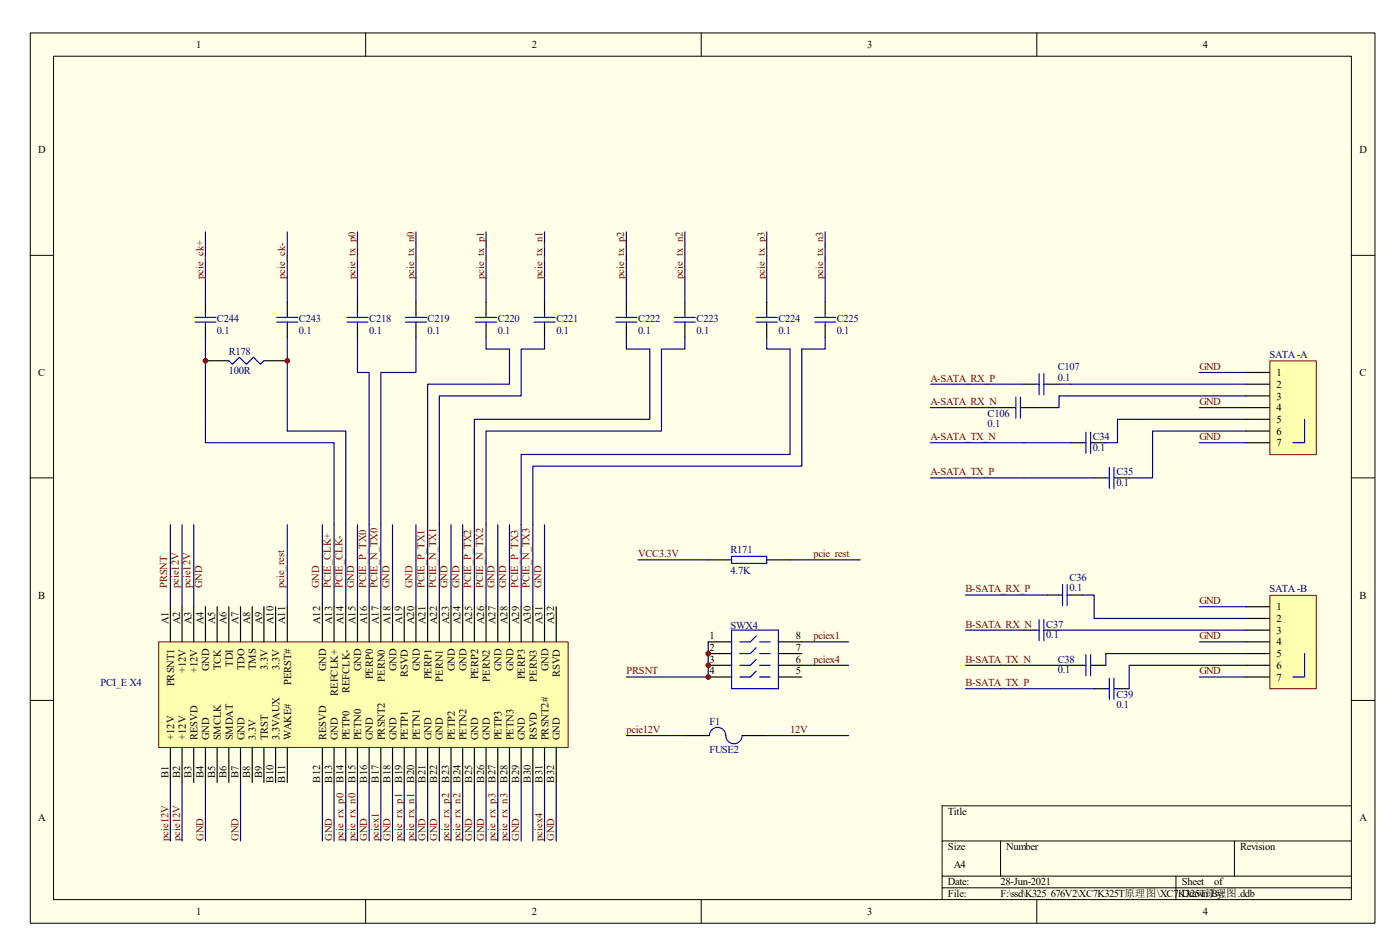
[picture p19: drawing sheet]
<svg xmlns="http://www.w3.org/2000/svg" width="166mm" height="112mm" viewBox="0 0 166 112" stroke-linecap="round" stroke-linejoin="round" font-family="sans-serif">
<defs><g id="words">
<g font-size="1.3">
<text x="23.2" y="5.7">1</text>
<text x="62.9" y="5.7">2</text>
<text x="102.6" y="5.7">3</text>
<text x="142.4" y="5.7">4</text>
<text x="4.5" y="18.1">D</text>
<text x="160.9" y="18.1">D</text>
<text x="4.5" y="44.5">C</text>
<text x="151.1" y="44.5">1</text>
<text x="151.1" y="45.8">2</text>
<text x="151.1" y="47.2">3</text>
<text x="160.9" y="44.5">C</text>
<text x="151.1" y="48.6">4</text>
<text x="151.1" y="50">5</text>
<text x="151.1" y="51.4">6</text>
<text x="151.1" y="52.7">7</text>
<text x="4.5" y="70.8">B</text>
<text x="160.9" y="70.8">B</text>
<text x="19.9" y="73.8" transform="rotate(-90 19.9 73.8)">A1</text>
<text x="21.3" y="73.8" transform="rotate(-90 21.3 73.8)">A2</text>
<text x="22.7" y="73.8" transform="rotate(-90 22.7 73.8)">A3</text>
<text x="24.1" y="73.8" transform="rotate(-90 24.1 73.8)">A4</text>
<text x="25.5" y="73.8" transform="rotate(-90 25.5 73.8)">A5</text>
<text x="26.8" y="73.8" transform="rotate(-90 26.8 73.8)">A6</text>
<text x="28.2" y="73.8" transform="rotate(-90 28.2 73.8)">A7</text>
<text x="29.6" y="73.8" transform="rotate(-90 29.6 73.8)">A8</text>
<text x="31" y="73.8" transform="rotate(-90 31 73.8)">A9</text>
<text x="32.4" y="73.8" transform="rotate(-90 32.4 73.8)">A10</text>
<text x="33.8" y="73.8" transform="rotate(-90 33.8 73.8)">A11</text>
<text x="37.9" y="73.8" transform="rotate(-90 37.9 73.8)">A12</text>
<text x="39.3" y="73.8" transform="rotate(-90 39.3 73.8)">A13</text>
<text x="40.7" y="73.8" transform="rotate(-90 40.7 73.8)">A14</text>
<text x="42.1" y="73.8" transform="rotate(-90 42.1 73.8)">A15</text>
<text x="43.5" y="73.8" transform="rotate(-90 43.5 73.8)">A16</text>
<text x="44.9" y="73.8" transform="rotate(-90 44.9 73.8)">A17</text>
<text x="46.2" y="73.8" transform="rotate(-90 46.2 73.8)">A18</text>
<text x="47.6" y="73.8" transform="rotate(-90 47.6 73.8)">A19</text>
<text x="49" y="73.8" transform="rotate(-90 49 73.8)">A20</text>
<text x="50.4" y="73.8" transform="rotate(-90 50.4 73.8)">A21</text>
<text x="51.8" y="73.8" transform="rotate(-90 51.8 73.8)">A22</text>
<text x="53.2" y="73.8" transform="rotate(-90 53.2 73.8)">A23</text>
<text x="54.5" y="73.8" transform="rotate(-90 54.5 73.8)">A24</text>
<text x="55.9" y="73.8" transform="rotate(-90 55.9 73.8)">A25</text>
<text x="57.3" y="73.8" transform="rotate(-90 57.3 73.8)">A26</text>
<text x="58.7" y="73.8" transform="rotate(-90 58.7 73.8)">A27</text>
<text x="60.1" y="73.8" transform="rotate(-90 60.1 73.8)">A28</text>
<text x="61.5" y="73.8" transform="rotate(-90 61.5 73.8)">A29</text>
<text x="62.9" y="73.8" transform="rotate(-90 62.9 73.8)">A30</text>
<text x="64.2" y="73.8" transform="rotate(-90 64.2 73.8)">A31</text>
<text x="65.6" y="73.8" transform="rotate(-90 65.6 73.8)">A32</text>
<text x="84" y="75.6">1</text>
<text x="84" y="77">2</text>
<text x="94.2" y="77">7</text>
<text x="94.2" y="75.6">8</text>
<text x="151.1" y="72.2">1</text>
<text x="151.1" y="73.5">2</text>
<text x="151.1" y="74.9">3</text>
<text x="151.1" y="76.3">4</text>
<text x="151.1" y="77.7">5</text>
<text x="20.6" y="81.2" transform="rotate(-90 20.6 81.2)">PRSNT1</text>
<text x="22" y="79.6" transform="rotate(-90 22 79.6)">+12V</text>
<text x="23.4" y="79.6" transform="rotate(-90 23.4 79.6)">+12V</text>
<text x="24.8" y="79.4" transform="rotate(-90 24.8 79.4)">GND</text>
<text x="26.1" y="79.2" transform="rotate(-90 26.1 79.2)">TCK</text>
<text x="27.5" y="78.8" transform="rotate(-90 27.5 78.8)">TDI</text>
<text x="28.9" y="79.2" transform="rotate(-90 28.9 79.2)">TDO</text>
<text x="30.3" y="79.2" transform="rotate(-90 30.3 79.2)">TMS</text>
<text x="31.7" y="79.2" transform="rotate(-90 31.7 79.2)">3.3V</text>
<text x="33.1" y="79.2" transform="rotate(-90 33.1 79.2)">3.3V</text>
<text x="34.4" y="81" transform="rotate(-90 34.4 81)">PERST#</text>
<text x="38.6" y="79.4" transform="rotate(-90 38.6 79.4)">GND</text>
<text x="40" y="82.3" transform="rotate(-90 40 82.3)">REFCLK+</text>
<text x="41.4" y="82" transform="rotate(-90 41.4 82)">REFCLK-</text>
<text x="42.7" y="79.4" transform="rotate(-90 42.7 79.4)">GND</text>
<text x="44.1" y="80.4" transform="rotate(-90 44.1 80.4)">PERP0</text>
<text x="45.5" y="80.6" transform="rotate(-90 45.5 80.6)">PERN0</text>
<text x="46.9" y="79.4" transform="rotate(-90 46.9 79.4)">GND</text>
<text x="48.3" y="80.1" transform="rotate(-90 48.3 80.1)">RSVD</text>
<text x="49.7" y="79.4" transform="rotate(-90 49.7 79.4)">GND</text>
<text x="51.1" y="80.4" transform="rotate(-90 51.1 80.4)">PERP1</text>
<text x="52.4" y="80.6" transform="rotate(-90 52.4 80.6)">PERN1</text>
<text x="53.8" y="79.4" transform="rotate(-90 53.8 79.4)">GND</text>
<text x="55.2" y="79.4" transform="rotate(-90 55.2 79.4)">GND</text>
<text x="56.6" y="80.4" transform="rotate(-90 56.6 80.4)">PERP2</text>
<text x="58" y="80.6" transform="rotate(-90 58 80.6)">PERN2</text>
<text x="59.4" y="79.4" transform="rotate(-90 59.4 79.4)">GND</text>
<text x="60.8" y="79.4" transform="rotate(-90 60.8 79.4)">GND</text>
<text x="62.1" y="80.4" transform="rotate(-90 62.1 80.4)">PERP3</text>
<text x="63.5" y="80.6" transform="rotate(-90 63.5 80.6)">PERN3</text>
<text x="64.9" y="79.4" transform="rotate(-90 64.9 79.4)">GND</text>
<text x="66.3" y="80.1" transform="rotate(-90 66.3 80.1)">RSVD</text>
<text x="84" y="78.4">3</text>
<text x="84" y="79.8">4</text>
<text x="94.2" y="79.8">5</text>
<text x="94.2" y="78.4">6</text>
<text x="151.1" y="79.1">6</text>
<text x="151.1" y="80.5">7</text>
<text x="20.6" y="87.5" transform="rotate(-90 20.6 87.5)">+12V</text>
<text x="22" y="87.5" transform="rotate(-90 22 87.5)">+12V</text>
<text x="23.4" y="87.5" transform="rotate(-90 23.4 87.5)">RESVD</text>
<text x="24.8" y="87.5" transform="rotate(-90 24.8 87.5)">GND</text>
<text x="26.1" y="87.5" transform="rotate(-90 26.1 87.5)">SMCLK</text>
<text x="27.5" y="87.5" transform="rotate(-90 27.5 87.5)">SMDAT</text>
<text x="28.9" y="87.5" transform="rotate(-90 28.9 87.5)">GND</text>
<text x="30.3" y="87.5" transform="rotate(-90 30.3 87.5)">3.3V</text>
<text x="31.7" y="87.5" transform="rotate(-90 31.7 87.5)">TRST</text>
<text x="33.1" y="87.5" transform="rotate(-90 33.1 87.5)">3.3VAUX</text>
<text x="34.4" y="87.5" transform="rotate(-90 34.4 87.5)">WAKE#</text>
<text x="38.6" y="87.5" transform="rotate(-90 38.6 87.5)">RESVD</text>
<text x="40" y="87.5" transform="rotate(-90 40 87.5)">GND</text>
<text x="41.4" y="87.5" transform="rotate(-90 41.4 87.5)">PETP0</text>
<text x="42.7" y="87.5" transform="rotate(-90 42.7 87.5)">PETN0</text>
<text x="44.1" y="87.5" transform="rotate(-90 44.1 87.5)">GND</text>
<text x="45.5" y="87.5" transform="rotate(-90 45.5 87.5)">PRSNT2</text>
<text x="46.9" y="87.5" transform="rotate(-90 46.9 87.5)">GND</text>
<text x="48.3" y="87.5" transform="rotate(-90 48.3 87.5)">PETP1</text>
<text x="49.7" y="87.5" transform="rotate(-90 49.7 87.5)">PETN1</text>
<text x="51.1" y="87.5" transform="rotate(-90 51.1 87.5)">GND</text>
<text x="52.4" y="87.5" transform="rotate(-90 52.4 87.5)">GND</text>
<text x="53.8" y="87.5" transform="rotate(-90 53.8 87.5)">PETP2</text>
<text x="55.2" y="87.5" transform="rotate(-90 55.2 87.5)">PETN2</text>
<text x="56.6" y="87.5" transform="rotate(-90 56.6 87.5)">GND</text>
<text x="58" y="87.5" transform="rotate(-90 58 87.5)">GND</text>
<text x="59.4" y="87.5" transform="rotate(-90 59.4 87.5)">PETP3</text>
<text x="60.8" y="87.5" transform="rotate(-90 60.8 87.5)">PETN3</text>
<text x="62.1" y="87.5" transform="rotate(-90 62.1 87.5)">GND</text>
<text x="63.5" y="87.5" transform="rotate(-90 63.5 87.5)">RSVD</text>
<text x="64.9" y="87.5" transform="rotate(-90 64.9 87.5)">PRSNT2#</text>
<text x="66.3" y="87.5" transform="rotate(-90 66.3 87.5)">GND</text>
<text x="19.9" y="92" transform="rotate(-90 19.9 92)">B1</text>
<text x="21.3" y="92" transform="rotate(-90 21.3 92)">B2</text>
<text x="22.7" y="92" transform="rotate(-90 22.7 92)">B3</text>
<text x="24.1" y="92" transform="rotate(-90 24.1 92)">B4</text>
<text x="25.5" y="92" transform="rotate(-90 25.5 92)">B5</text>
<text x="26.8" y="92" transform="rotate(-90 26.8 92)">B6</text>
<text x="28.2" y="92" transform="rotate(-90 28.2 92)">B7</text>
<text x="29.6" y="92" transform="rotate(-90 29.6 92)">B8</text>
<text x="31" y="92" transform="rotate(-90 31 92)">B9</text>
<text x="32.4" y="92.5" transform="rotate(-90 32.4 92.5)">B10</text>
<text x="33.8" y="92.5" transform="rotate(-90 33.8 92.5)">B11</text>
<text x="37.9" y="92.5" transform="rotate(-90 37.9 92.5)">B12</text>
<text x="39.3" y="92.5" transform="rotate(-90 39.3 92.5)">B13</text>
<text x="40.7" y="92.5" transform="rotate(-90 40.7 92.5)">B14</text>
<text x="42.1" y="92.5" transform="rotate(-90 42.1 92.5)">B15</text>
<text x="43.5" y="92.5" transform="rotate(-90 43.5 92.5)">B16</text>
<text x="44.9" y="92.5" transform="rotate(-90 44.9 92.5)">B17</text>
<text x="46.2" y="92.5" transform="rotate(-90 46.2 92.5)">B18</text>
<text x="47.6" y="92.5" transform="rotate(-90 47.6 92.5)">B19</text>
<text x="49" y="92.5" transform="rotate(-90 49 92.5)">B20</text>
<text x="50.4" y="92.5" transform="rotate(-90 50.4 92.5)">B21</text>
<text x="51.8" y="92.5" transform="rotate(-90 51.8 92.5)">B22</text>
<text x="53.2" y="92.5" transform="rotate(-90 53.2 92.5)">B23</text>
<text x="54.5" y="92.5" transform="rotate(-90 54.5 92.5)">B24</text>
<text x="55.9" y="92.5" transform="rotate(-90 55.9 92.5)">B25</text>
<text x="57.3" y="92.5" transform="rotate(-90 57.3 92.5)">B26</text>
<text x="58.7" y="92.5" transform="rotate(-90 58.7 92.5)">B27</text>
<text x="60.1" y="92.5" transform="rotate(-90 60.1 92.5)">B28</text>
<text x="61.5" y="92.5" transform="rotate(-90 61.5 92.5)">B29</text>
<text x="62.9" y="92.5" transform="rotate(-90 62.9 92.5)">B30</text>
<text x="64.2" y="92.5" transform="rotate(-90 64.2 92.5)">B31</text>
<text x="65.6" y="92.5" transform="rotate(-90 65.6 92.5)">B32</text>
<text x="4.5" y="97.1">A</text>
<text x="112.2" y="96.4">Title</text>
<text x="112.2" y="100.5">Size</text>
<text x="119.1" y="100.5">Number</text>
<text x="146.8" y="100.5">Revision</text>
<text x="160.9" y="97.1">A</text>
<text x="112.2" y="104.7">Date:</text>
<text x="112.2" y="106.1">File:</text>
<text x="112.9" y="102.6">A4</text>
<text x="118.4" y="104.7">28-Jun-2021</text>
<text x="118.4" y="106.1">F:\ssd\K325_676V2\XC7K325T原理图\XC7</text>
<text x="139.5" y="106.1">KD3r2a5wn By:</text>
<text x="139.9" y="104.7">Sheet</text>
<text x="142" y="106.1">T原理图.ddb</text>
<text x="143.7" y="104.7">of</text>
<text x="23.2" y="108.2">1</text>
<text x="62.9" y="108.2">2</text>
<text x="102.6" y="108.2">3</text>
<text x="142.4" y="108.2">4</text>
</g>
<g font-size="1.3" fill="#800000">
<text x="24.1" y="33" transform="rotate(-90 24.1 33)">pcie_ck+</text>
<text x="33.8" y="33" transform="rotate(-90 33.8 33)">pcie_ck-</text>
<text x="42.1" y="33" transform="rotate(-90 42.1 33)">pcie_tx_p0</text>
<text x="49" y="33" transform="rotate(-90 49 33)">pcie_tx_n0</text>
<text x="57.3" y="33" transform="rotate(-90 57.3 33)">pcie_tx_p1</text>
<text x="64.2" y="33" transform="rotate(-90 64.2 33)">pcie_tx_n1</text>
<text x="73.9" y="33" transform="rotate(-90 73.9 33)">pcie_tx_p2</text>
<text x="80.8" y="33" transform="rotate(-90 80.8 33)">pcie_tx_n2</text>
<text x="90.5" y="33" transform="rotate(-90 90.5 33)">pcie_tx_p3</text>
<text x="97.4" y="33" transform="rotate(-90 97.4 33)">pcie_tx_n3</text>
<text x="110.1" y="45.1">A-SATA_RX_P</text>
<text x="110.1" y="47.9">A-SATA_RX_N</text>
<text x="142" y="43.8">GND</text>
<text x="142" y="47.9">GND</text>
<text x="110.1" y="52.1">A-SATA_TX_N</text>
<text x="142" y="52.1">GND</text>
<text x="110.1" y="56.2">A-SATA_TX_P</text>
<text x="75.6" y="65.9">VCC3.3V</text>
<text x="96.3" y="65.9">pcie_rest</text>
<text x="19.8" y="69.6" transform="rotate(-90 19.8 69.6)">PRSNT</text>
<text x="21.2" y="69.6" transform="rotate(-90 21.2 69.6)">pcie12V</text>
<text x="22.6" y="69.6" transform="rotate(-90 22.6 69.6)">pcie12V</text>
<text x="23.9" y="69.6" transform="rotate(-90 23.9 69.6)">GND</text>
<text x="33.6" y="69.6" transform="rotate(-90 33.6 69.6)">pcie_rest</text>
<text x="37.8" y="69.6" transform="rotate(-90 37.8 69.6)">GND</text>
<text x="39.1" y="69.6" transform="rotate(-90 39.1 69.6)">PCIE_CLK+</text>
<text x="40.5" y="69.6" transform="rotate(-90 40.5 69.6)">PCIE_CLK-</text>
<text x="41.9" y="69.6" transform="rotate(-90 41.9 69.6)">GND</text>
<text x="43.3" y="69.6" transform="rotate(-90 43.3 69.6)">PCIE_P_TX0</text>
<text x="44.7" y="69.6" transform="rotate(-90 44.7 69.6)">PCIE_N_TX0</text>
<text x="46.1" y="69.6" transform="rotate(-90 46.1 69.6)">GND</text>
<text x="48.8" y="69.6" transform="rotate(-90 48.8 69.6)">GND</text>
<text x="50.2" y="69.6" transform="rotate(-90 50.2 69.6)">PCIE_P_TX1</text>
<text x="51.6" y="69.6" transform="rotate(-90 51.6 69.6)">PCIE_N_TX1</text>
<text x="53" y="69.6" transform="rotate(-90 53 69.6)">GND</text>
<text x="54.4" y="69.6" transform="rotate(-90 54.4 69.6)">GND</text>
<text x="55.8" y="69.6" transform="rotate(-90 55.8 69.6)">PCIE_P_TX2</text>
<text x="57.2" y="69.6" transform="rotate(-90 57.2 69.6)">PCIE_N_TX2</text>
<text x="58.5" y="69.6" transform="rotate(-90 58.5 69.6)">GND</text>
<text x="59.9" y="69.6" transform="rotate(-90 59.9 69.6)">GND</text>
<text x="61.3" y="69.6" transform="rotate(-90 61.3 69.6)">PCIE_P_TX3</text>
<text x="62.7" y="69.6" transform="rotate(-90 62.7 69.6)">PCIE_N_TX3</text>
<text x="64.1" y="69.6" transform="rotate(-90 64.1 69.6)">GND</text>
<text x="114.3" y="70.1">B-SATA_RX_P</text>
<text x="142" y="71.5">GND</text>
<text x="96.3" y="75.6">pciex1</text>
<text x="114.3" y="74.3">B-SATA_RX_N</text>
<text x="142" y="75.6">GND</text>
<text x="74.2" y="79.8">PRSNT</text>
<text x="96.3" y="78.4">pciex4</text>
<text x="114.3" y="78.4">B-SATA_TX_N</text>
<text x="114.3" y="81.2">B-SATA_TX_P</text>
<text x="142" y="79.8">GND</text>
<text x="74.2" y="86.7">pcie12V</text>
<text x="93.5" y="86.7">12V</text>
<text x="19.9" y="99.4" transform="rotate(-90 19.9 99.4)">pcie12V</text>
<text x="21.3" y="99.4" transform="rotate(-90 21.3 99.4)">pcie12V</text>
<text x="24.1" y="99.4" transform="rotate(-90 24.1 99.4)">GND</text>
<text x="28.2" y="99.4" transform="rotate(-90 28.2 99.4)">GND</text>
<text x="39.3" y="99.4" transform="rotate(-90 39.3 99.4)">GND</text>
<text x="40.7" y="99.4" transform="rotate(-90 40.7 99.4)">pcie_rx_p0</text>
<text x="42.1" y="99.4" transform="rotate(-90 42.1 99.4)">pcie_rx_n0</text>
<text x="43.5" y="99.4" transform="rotate(-90 43.5 99.4)">GND</text>
<text x="44.9" y="99.4" transform="rotate(-90 44.9 99.4)">pciex1</text>
<text x="46.2" y="99.4" transform="rotate(-90 46.2 99.4)">GND</text>
<text x="47.6" y="99.4" transform="rotate(-90 47.6 99.4)">pcie_rx_p1</text>
<text x="49" y="99.4" transform="rotate(-90 49 99.4)">pcie_rx_n1</text>
<text x="50.4" y="99.4" transform="rotate(-90 50.4 99.4)">GND</text>
<text x="51.8" y="99.4" transform="rotate(-90 51.8 99.4)">GND</text>
<text x="53.2" y="99.4" transform="rotate(-90 53.2 99.4)">pcie_rx_p2</text>
<text x="54.5" y="99.4" transform="rotate(-90 54.5 99.4)">pcie_rx_n2</text>
<text x="55.9" y="99.4" transform="rotate(-90 55.9 99.4)">GND</text>
<text x="57.3" y="99.4" transform="rotate(-90 57.3 99.4)">GND</text>
<text x="58.7" y="99.4" transform="rotate(-90 58.7 99.4)">pcie_rx_p3</text>
<text x="60.1" y="99.4" transform="rotate(-90 60.1 99.4)">pcie_rx_n3</text>
<text x="61.5" y="99.4" transform="rotate(-90 61.5 99.4)">GND</text>
<text x="64.2" y="99.4" transform="rotate(-90 64.2 99.4)">pciex4</text>
<text x="65.6" y="99.4" transform="rotate(-90 65.6 99.4)">GND</text>
</g>
<g font-size="1.3" fill="#000080">
<text x="25.7" y="38.1">C244</text>
<text x="25.7" y="39.5">0.1</text>
<text x="27.1" y="42">R178</text>
<text x="35.4" y="38.1">C243</text>
<text x="35.4" y="39.5">0.1</text>
<text x="43.7" y="38.1">C218</text>
<text x="43.7" y="39.5">0.1</text>
<text x="50.6" y="38.1">C219</text>
<text x="50.6" y="39.5">0.1</text>
<text x="58.9" y="38.1">C220</text>
<text x="58.9" y="39.5">0.1</text>
<text x="65.9" y="38.1">C221</text>
<text x="65.9" y="39.5">0.1</text>
<text x="75.6" y="38.1">C222</text>
<text x="75.6" y="39.5">0.1</text>
<text x="82.5" y="38.1">C223</text>
<text x="82.5" y="39.5">0.1</text>
<text x="92.1" y="38.1">C224</text>
<text x="92.1" y="39.5">0.1</text>
<text x="99" y="38.1">C225</text>
<text x="99" y="39.5">0.1</text>
<text x="27.1" y="44.2">100R</text>
<text x="125.2" y="43.8">C107</text>
<text x="125.2" y="45">0.1</text>
<text x="150.3" y="42.4">SATA-A</text>
<text x="116.9" y="49.3">C106</text>
<text x="116.9" y="50.5">0.1</text>
<text x="129.4" y="52.1">C34</text>
<text x="129.4" y="53.3">0.1</text>
<text x="132.2" y="56.2">C35</text>
<text x="132.2" y="57.5">0.1</text>
<text x="86.5" y="65.4">R171</text>
<text x="86.5" y="67.9">4.7K</text>
<text x="126.6" y="68.7">C36</text>
<text x="126.6" y="69.9">0.1</text>
<text x="150.3" y="70.1">SATA-B</text>
<text x="86.5" y="74.4">SWX4</text>
<text x="123.9" y="74.3">C37</text>
<text x="123.9" y="75.5">0.1</text>
<text x="11.9" y="81.2">PCI_E X4</text>
<text x="125.2" y="78.4">C38</text>
<text x="125.2" y="79.6">0.1</text>
<text x="132.2" y="82.6">C39</text>
<text x="132.2" y="83.8">0.1</text>
<text x="84" y="85.7">F1</text>
<text x="84" y="89.1">FUSE2</text>
</g>
</g></defs>
<path d="M3.5 3.9h159.3v105.3h-159.3z" fill-rule="evenodd" fill="#ffffe8"/>
<g fill="none" stroke="#000" stroke-width=".12">
<path d="M3.6 3.9h159.2v105.3h-159.2zM6.3 6.6h153.7v99.8h-153.7zM43.3 3.9v2.7M83 3.9v2.7M122.7 3.9v2.7M3.6 30.2h2.7M160 30.2h2.7M3.6 56.5h2.7M160 56.5h2.7M3.6 82.8h2.7M111.5 99.5h48.5M118.4 99.5v4.1"/>
<path d="M146.1 99.5v4.1M160 82.8h2.7M160 95.3h-48.5v11.1M43.3 106.4v2.7M83 106.4v2.7M111.5 103.6h48.5M111.5 105h48.5M122.7 106.4v2.7M139.2 103.6v2.8"/>
</g>
<path d="M18.8 75.9h48.5v12.5h-48.5z" fill-rule="evenodd" fill="#ffffb0"/>
<path d="M18.8 75.9h48.5v12.5h-48.5z" fill="none" stroke="#800000" stroke-width=".12"/>
<g fill="none" stroke="#000" stroke-width=".14">
<path d="M24.3 35.7v1.4M24.3 38.5v1.4M34 35.7v1.4M34 38.5v1.4M42.3 35.7v1.4M42.3 38.5v1.4M49.2 35.7v1.4M49.2 38.5v1.4M57.5 35.7v1.4M57.5 38.5v1.4M64.5 35.7v1.4M64.5 38.5v1.4"/>
<path d="M74.1 35.7v1.4M74.1 38.5v1.4M81.1 35.7v1.4M81.1 38.5v1.4M90.8 35.7v1.4M90.8 38.5v1.4M97.7 35.7v1.4M97.7 38.5v1.4M24.3 42.7h2.8M31.2 42.7h2.8M20.2 71.7v4.2M21.6 71.7v4.2"/>
<path d="M22.9 71.7v4.2M24.3 71.7v4.2M25.7 71.7v4.2M27.1 71.7v4.2M28.5 71.7v4.2M29.9 71.7v4.2M31.2 71.7v4.2M32.6 71.7v4.2M34 71.7v4.2M38.2 71.7v4.2M39.5 71.7v4.2M40.9 71.7v4.2"/>
<path d="M42.3 71.7v4.2M43.7 71.7v4.2M45.1 71.7v4.2M46.5 71.7v4.2M47.8 71.7v4.2M49.2 71.7v4.2M50.6 71.7v4.2M52 71.7v4.2M53.4 71.7v4.2M54.8 71.7v4.2M56.2 71.7v4.2M57.5 71.7v4.2"/>
<path d="M58.9 71.7v4.2M60.3 71.7v4.2M61.7 71.7v4.2M63.1 71.7v4.2M64.5 71.7v4.2M65.8 71.7v4.2M83.8 75.9h2.8M83.8 77.3h2.8M83.8 78.7h2.8M83.8 66.2h2.8M90.8 66.2h2.7M92.1 75.9h2.8"/>
<path d="M92.1 77.3h2.8M92.1 78.7h2.8M20.2 88.4v4.1M21.6 88.4v4.1M22.9 88.4v4.1M24.3 88.4v4.1M25.7 88.4v4.1M27.1 88.4v4.1M28.5 88.4v4.1M29.9 88.4v4.1M31.2 88.4v4.1M32.6 88.4v4.1"/>
<path d="M34 88.4v4.1M38.2 88.4v4.1M39.5 88.4v4.1M40.9 88.4v4.1M42.3 88.4v4.1M43.7 88.4v4.1M45.1 88.4v4.1M46.5 88.4v4.1M47.8 88.4v4.1M49.2 88.4v4.1M50.6 88.4v4.1M52 88.4v4.1"/>
<path d="M53.4 88.4v4.1M54.8 88.4v4.1M56.2 88.4v4.1M57.5 88.4v4.1M58.9 88.4v4.1M60.3 88.4v4.1M61.7 88.4v4.1M63.1 88.4v4.1M64.5 88.4v4.1M65.8 88.4v4.1M81.1 87h2.9M83.8 80.1h2.8"/>
<path d="M87.9 87h2.9M92.1 80.1h2.8"/>
</g>
<g fill="none" stroke="#00f" stroke-width=".14">
<path d="M23.1 38.1h2.5M23.1 37.5h2.5M24.3 37.1v.4M24.3 38.1v.4M32.8 38.1h2.5M32.8 37.5h2.5M34 37.1v.4M34 38.1v.4M41.1 38.1h2.5M41.1 37.5h2.5M42.3 37.1v.4M42.3 38.1v.4"/>
<path d="M48 38.1h2.5M48 37.5h2.5M49.2 37.1v.4M49.2 38.1v.4M56.3 38.1h2.5M56.3 37.5h2.5M57.5 37.1v.4M57.5 38.1v.4M63.2 38.1h2.5M63.2 37.5h2.5M64.5 37.1v.4M64.5 38.1v.4"/>
<path d="M72.9 38.1h2.5M72.9 37.5h2.5M74.1 37.1v.4M74.1 38.1v.4M79.8 38.1h2.5M79.8 37.5h2.5M81.1 37.1v.4M81.1 38.1v.4M89.5 38.1h2.5M89.5 37.5h2.5M90.8 37.1v.4M90.8 38.1v.4"/>
<path d="M96.4 38.1h2.5M96.4 37.5h2.5M97.7 37.1v.4M97.7 38.1v.4M27.1 42.7l.4 .4 .8-.9 .9 .9 .8-.9 .8 .9 .4-.4M86.6 65.8h4.2v.8h-4.2zM86.6 74.5h5.5v6.9h-5.5zM89.5 79.4l-.7 .7h-1.2M89.5 78l-.7 .7h-1.2M89.5 76.6l-.7 .7h-1.2M89.5 75.2l-.7 .7h-1.2M89.9 78.7h1.3"/>
<path d="M89.9 77.3h1.3M89.9 75.9h1.3M84 87a.97 .97 0 0 1 .9-1 .97 .97 0 0 1 1 1 .97 .97 0 0 0 1 1 .97 .97 0 0 0 1-1M89.9 80.1h1.3"/>
</g>
<g fill="none" stroke="#000080" stroke-width=".14">
<path d="M24.3 39.9v12.5h15.2v19.3M24.3 27.4v8.3M34 39.9v11.1h6.9v20.7M34 27.4v8.3M42.3 39.9v4.1h1.4v27.7M42.3 27.4v8.3M49.2 39.9v4.1h-4.1v27.7M49.2 27.4v8.3M57.5 39.9v1.4h2.8v4.1h-9.7v26.3M57.5 27.4v8.3M64.5 39.9v1.4h-2.8v5.5h-9.7v24.9M64.5 27.4v8.3"/>
<path d="M74.1 39.9v1.4h2.8v8.3h-20.7v22.1M74.1 27.4v8.3M81.1 39.9v1.4h-2.8v9.7h-20.8v20.7M81.1 27.4v8.3M90.8 39.9v1.4h2.7v12.4h-31.8v18M90.8 27.4v8.3M97.7 39.9v1.4h-2.8v13.8h-31.8v16.6M97.7 27.4v8.3M20.2 62.1v9.6M21.6 62.1v9.6M22.9 62.1v9.6M34 62.1v9.6"/>
<path d="M38.2 62.1v9.6M42.3 62.1v9.6M46.5 62.1v9.6M49.2 62.1v9.6M53.4 62.1v9.6M54.8 62.1v9.6M58.9 62.1v9.6M60.3 62.1v9.6M64.5 62.1v9.6M75.5 66.2h8.3M83.8 75.9v4.2h-9.7M93.5 66.2h8.3"/>
<path d="M94.9 75.9h5.5M94.9 78.7h5.5M20.2 92.5v7M21.6 92.5v7M24.3 92.5v7M28.5 92.5v7M38.2 92.5v7M39.5 92.5v7M40.9 92.5v7M42.3 92.5v7M43.7 92.5v7M45.1 92.5v7"/>
<path d="M46.5 92.5v7M47.8 92.5v7M49.2 92.5v7M50.6 92.5v7M52 92.5v7M53.4 92.5v7M54.8 92.5v7M56.2 92.5v7M57.5 92.5v7M58.9 92.5v7M60.3 92.5v7M61.7 92.5v7"/>
<path d="M63.1 92.5v7M64.5 92.5v7M65.8 92.5v7M74.1 87h7M90.8 87h9.6"/>
</g>
<path d="M150.3 42.7h5.5v11.1h-5.5z" fill-rule="evenodd" fill="#ffffb0"/>
<path d="M150.3 42.7h5.5v11.1h-5.5z" fill="none" stroke="#800000" stroke-width=".12"/>
<path d="M147.5 44h2.8M147.5 45.4h2.8M147.5 46.8h2.8M147.5 48.2h2.8M147.5 49.6h2.8M147.5 51h2.8M147.5 52.4h2.8" fill="none" stroke="#000" stroke-width=".14"/>
<path d="M154.4 49.6v2.8h-1.4" fill="none" stroke="#00f" stroke-width=".14"/>
<path d="M150.3 70.4h5.5v11.1h-5.5z" fill-rule="evenodd" fill="#ffffb0"/>
<path d="M150.3 70.4h5.5v11.1h-5.5z" fill="none" stroke="#800000" stroke-width=".12"/>
<g fill="none" stroke="#000" stroke-width=".14">
<path d="M118.4 48.2h1.4M121.2 45.4h1.4M121.2 48.2h1.4M124 45.4h1.4M126.7 52.4h1.4M129.5 52.4h1.4M129.5 56.5h1.4M132.3 56.5h1.4M121.2 74.5h1.4M124 74.5h1.4M124 70.4h1.4M126.7 78.7h1.4"/>
<path d="M126.7 70.4h1.4M129.5 78.7h1.4M147.5 71.7h2.8M147.5 73.1h2.8M147.5 74.5h2.8M147.5 75.9h2.8M147.5 77.3h2.8M147.5 78.7h2.8M129.5 81.4h1.4M132.3 81.4h1.4M147.5 80.1h2.8"/>
</g>
<g fill="none" stroke="#00f" stroke-width=".14">
<path d="M119.8 48.2h.4M120.2 47v2.4M120.8 48.2h.4M120.8 47v2.4M122.6 45.4h.4M123 44.2v2.5M123.6 45.4h.4M123.6 44.2v2.5M128.1 52.4h.4M128.5 51.1v2.5M129.1 52.4h.4M129.1 51.1v2.5"/>
<path d="M130.9 56.5h.4M131.3 55.3v2.5M131.9 56.5h.4M131.9 55.3v2.5M122.6 74.5h.4M123 73.3v2.5M123.6 73.3v2.5M123.6 74.5h.4M125.4 70.4h.4M125.8 69.1v2.5M126.3 70.4h.4M126.3 69.1v2.5"/>
<path d="M128.1 78.7h.4M128.5 77.4v2.5M129.1 77.4v2.5M129.1 78.7h.4M154.4 77.3v2.8h-1.4M130.9 81.4h.4M131.3 80.2v2.5M131.9 80.2v2.5M131.9 81.4h.4"/>
</g>
<g fill="none" stroke="#000080" stroke-width=".14">
<path d="M110.1 48.2h8.3M110.1 52.4h16.6M110.1 45.4h11.1M110.1 56.5h19.4M125.4 45.4h22.1M142 44h5.5M142 48.2h5.5M142 52.4h5.5M147.5 51h-11.1v5.5h-2.7M147.5 49.6h-15.2v2.8h-1.4M147.5 46.8h-22.1v1.4h-2.8M114.3 74.5h6.9"/>
<path d="M114.3 78.7h12.4M114.3 70.4h9.7M125.4 74.5h22.1M128.1 70.4h1.4v2.7h18M142 71.7h5.5M142 75.9h5.5M147.5 78.7h-13.8v2.7M147.5 77.3h-16.6v1.4M114.3 81.4h15.2M142 80.1h5.5"/>
</g>
<circle cx="34" cy="42.7" r=".28" fill="#800000"/>
<circle cx="34" cy="42.7" r=".28" fill="none" stroke="#800000" stroke-width=".12"/>
<circle cx="24.3" cy="42.7" r=".28" fill="#800000"/>
<circle cx="24.3" cy="42.7" r=".28" fill="none" stroke="#800000" stroke-width=".12"/>
<circle cx="83.8" cy="80.1" r=".28" fill="#800000"/>
<circle cx="83.8" cy="80.1" r=".28" fill="none" stroke="#800000" stroke-width=".12"/>
<circle cx="83.8" cy="77.3" r=".28" fill="#800000"/>
<circle cx="83.8" cy="77.3" r=".28" fill="none" stroke="#800000" stroke-width=".12"/>
<circle cx="83.8" cy="78.7" r=".28" fill="#800000"/>
<circle cx="83.8" cy="78.7" r=".28" fill="none" stroke="#800000" stroke-width=".12"/>
<use href="#words"/>
</svg>
